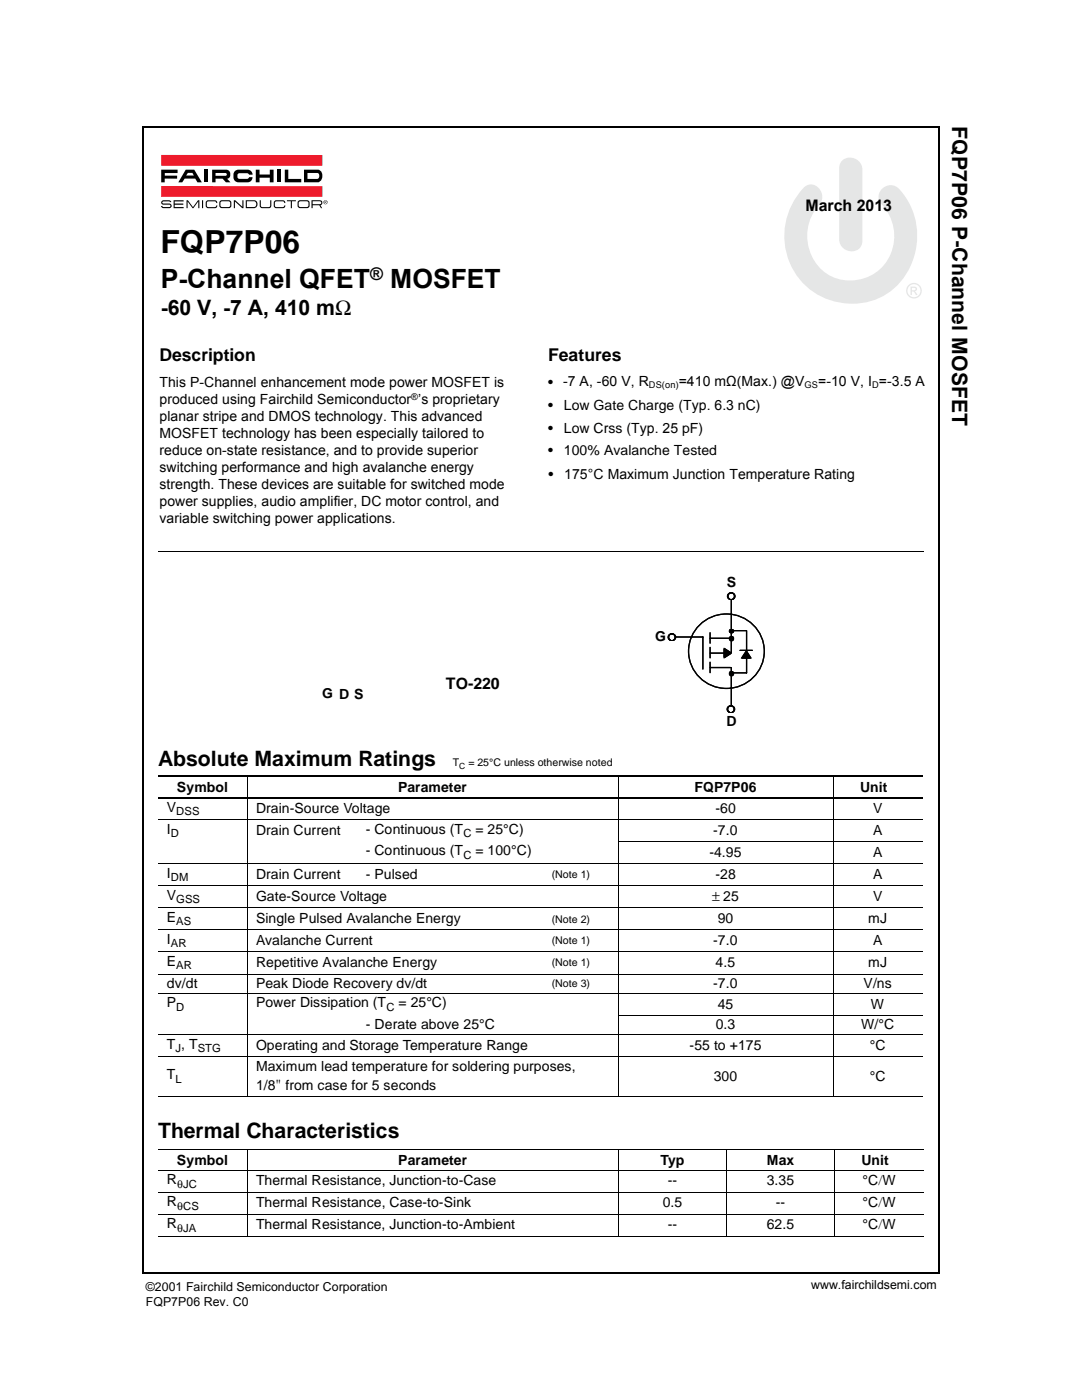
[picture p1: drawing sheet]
<svg xmlns="http://www.w3.org/2000/svg" width="216mm" height="279mm" viewBox="0 0 216 279" stroke-linecap="round" stroke-linejoin="round" font-family="sans-serif">
<defs><g id="words">
<text font-size="6.3" x="32" y="50.5">FQP7P06</text>
<g font-size="5.3">
<text x="32.1" y="57.5">P-Channel QFET</text>
<text x="77.9" y="57.5">MOSFET</text>
</g>
<g font-size="4.2">
<text x="190" y="25.2" transform="rotate(90 190 25.2)">FQP7P06 P-Channel MOSFET</text>
<text x="32.1" y="62.8">-60 V, -7 A, 410 mΩ</text>
<text x="31.5" y="152.8">Absolute Maximum Ratings</text>
<text x="31.5" y="227.2">Thermal Characteristics</text>
</g>
<g font-size="3.5">
<text x="73.8" y="55.9">®</text>
<text x="31.8" y="72.1">Description</text>
<text x="109.4" y="72.1">Features</text>
</g>
<g font-size="3.2">
<text x="160.7" y="42.2">March 2013</text>
<text x="89" y="137.4">TO-220</text>
</g>
<g font-size="2.8">
<text x="31.8" y="77.2">This P-Channel enhancement mode power MOSFET is</text>
<text x="109.4" y="77.2">•</text>
<text x="112.4" y="77">-7 A, -60 V, R</text>
<text x="135.4" y="77">=410 mΩ(Max.) @V</text>
<text x="163.3" y="77">=-10 V, I =-3.5 A</text>
<text x="31.8" y="80.6">produced using Fairchild Semiconductor ’s proprietary</text>
<text x="109.4" y="81.9">•</text>
<text x="112.5" y="81.9">Low Gate Charge (Typ. 6.3 nC)</text>
<text x="31.8" y="84">planar stripe and DMOS technology. This advanced</text>
<text x="31.8" y="87.4">MOSFET technology has been especially tailored to</text>
<text x="109.4" y="86.4">•</text>
<text x="112.5" y="86.4">Low Crss (Typ. 25 pF)</text>
<text x="31.8" y="90.8">reduce on-state resistance, and to provide superior</text>
<text x="31.8" y="94.2">switching performance and high avalanche energy</text>
<text x="109.4" y="90.8">•</text>
<text x="109.4" y="95.5">•</text>
<text x="112.5" y="90.8">100% Avalanche Tested</text>
<text x="112.6" y="95.5">175°C Maximum Junction Temperature Rating</text>
<text x="31.8" y="97.6">strength. These devices are suitable for switched mode</text>
<text x="31.8" y="101">power supplies, audio amplifier, DC motor control, and</text>
<text x="31.8" y="104.3">variable switching power applications.</text>
<text x="145" y="117.1">S</text>
<text x="130.7" y="127.8">G</text>
<text x="64.3" y="139.4">G D S</text>
<text x="145" y="144.9">D</text>
<text x="33.3" y="162">V</text>
<text x="35.3" y="158.1">Symbol</text>
<text x="79.4" y="158.1">Parameter</text>
<text x="138.6" y="158.1">FQP7P06</text>
<text x="171.6" y="158.1">Unit</text>
<text x="33.3" y="166.4">I</text>
<text x="51.1" y="162.2">Drain-Source Voltage</text>
<text x="51.1" y="166.6">Drain Current</text>
<text x="73" y="166.4">- Continuous (T</text>
<text x="94.9" y="166.4">= 25°C)</text>
<text x="142.3" y="166.6">-7.0</text>
<text x="142.8" y="162.2">-60</text>
<text x="174.2" y="166.6">A</text>
<text x="174.2" y="162.2">V</text>
<text x="73" y="170.7">- Continuous (T</text>
<text x="94.9" y="170.7">= 100°C)</text>
<text x="141.6" y="171">-4.95</text>
<text x="174.2" y="171">A</text>
<text x="33.3" y="175.1">I</text>
<text x="33.3" y="179.5">V</text>
<text x="51.1" y="175.4">Drain Current</text>
<text x="51.1" y="179.8">Gate-Source Voltage</text>
<text x="73" y="175.4">- Pulsed</text>
<text x="142.1" y="179.8">± 25</text>
<text x="142.7" y="175.4">-28</text>
<text x="174.2" y="175.4">A</text>
<text x="174.2" y="179.8">V</text>
<text x="33.3" y="183.9">E</text>
<text x="51.1" y="184.2">Single Pulsed Avalanche Energy</text>
<text x="143.2" y="184.2">90</text>
<text x="173.2" y="184.2">mJ</text>
<text x="33.3" y="188.3">I</text>
<text x="51.1" y="188.6">Avalanche Current</text>
<text x="142.3" y="188.6">-7.0</text>
<text x="174.2" y="188.6">A</text>
<text x="33.3" y="197.1">dv/dt</text>
<text x="33.3" y="192.7">E</text>
<text x="51.1" y="193">Repetitive Avalanche Energy</text>
<text x="51.1" y="197.1">Peak Diode Recovery dv/dt</text>
<text x="142.3" y="197.1">-7.0</text>
<text x="142.8" y="193">4.5</text>
<text x="172.3" y="197.1">V/ns</text>
<text x="173.2" y="193">mJ</text>
<text x="33.3" y="201">P</text>
<text x="51.1" y="201">Power Dissipation (T</text>
<text x="79.5" y="201">= 25°C)</text>
<text x="143.2" y="201.3">45</text>
<text x="173.8" y="201.3">W</text>
<text x="33.3" y="209.3">T , T</text>
<text x="51.1" y="209.6">Operating and Storage Temperature Range</text>
<text x="73" y="205.4">- Derate above 25°C</text>
<text x="137.6" y="209.6">-55 to +175</text>
<text x="142.8" y="205.4">0.3</text>
<text x="171.9" y="205.4">W/°C</text>
<text x="173.6" y="209.6">°C</text>
<text x="33.3" y="215.4">T</text>
<text x="51.1" y="213.7">Maximum lead temperature for soldering purposes,</text>
<text x="142.4" y="215.6">300</text>
<text x="173.6" y="215.6">°C</text>
<text x="51.1" y="217.6">1/8&quot; from case for 5 seconds</text>
<text x="35.3" y="232.4">Symbol</text>
<text x="79.5" y="232.4">Parameter</text>
<text x="131.8" y="232.4">Typ</text>
<text x="153" y="232.4">Max</text>
<text x="171.9" y="232.4">Unit</text>
<text x="33.3" y="236.3">R</text>
<text x="51.1" y="236.6">Thermal Resistance, Junction-to-Case</text>
<text x="133.3" y="236.6">--</text>
<text x="153" y="236.6">3.35</text>
<text x="172.1" y="236.6">°C/W</text>
<text x="33.3" y="245.1">R</text>
<text x="33.3" y="240.7">R</text>
<text x="51.1" y="241">Thermal Resistance, Case-to-Sink</text>
<text x="51.1" y="245.4">Thermal Resistance, Junction-to-Ambient</text>
<text x="132.3" y="241">0.5</text>
<text x="133.3" y="245.4">--</text>
<text x="153" y="245.4">62.5</text>
<text x="154.8" y="241">--</text>
<text x="172.1" y="245.4">°C/W</text>
<text x="172.1" y="241">°C/W</text>
</g>
<g font-size="2.5">
<text x="144" y="131.3">▶ ▲</text>
<text x="29.1" y="257.7">©2001 Fairchild Semiconductor Corporation</text>
<text x="161.9" y="257.3">www.fairchildsemi.com</text>
<text x="29.1" y="260.6">FQP7P06 Rev. C0</text>
</g>
<g font-size="2.2">
<text x="34.1" y="167">D</text>
<text x="35.2" y="162.6">DSS</text>
<text x="92.5" y="167">C</text>
<text x="92.5" y="171.5">C</text>
<text x="34.1" y="175.9">DM</text>
<text x="35.2" y="180.3">GSS</text>
<text x="35.2" y="184.7">AS</text>
<text x="34.1" y="189.1">AR</text>
<text x="35.2" y="193.5">AR</text>
<text x="35.2" y="201.7">D</text>
<text x="77.1" y="201.7">C</text>
<text x="35" y="210">J</text>
<text x="39.5" y="210">STG</text>
<text x="35" y="216.1">L</text>
<text x="35.3" y="237">θJC</text>
<text x="35.3" y="241.4">θCS</text>
<text x="35.3" y="245.8">θJA</text>
</g>
<g font-size="2.1">
<text x="144.9" y="119.8">!</text>
<text x="133.1" y="128">!</text>
<text x="144.9" y="142.3">!</text>
<text x="90.3" y="152.8">T</text>
<text x="93.5" y="152.8">= 25°C unless otherwise noted</text>
<text x="110.1" y="175.3">(Note 1)</text>
<text x="110.1" y="184.1">(Note 2)</text>
<text x="110.1" y="188.5">(Note 1)</text>
<text x="110.1" y="192.9">(Note 1)</text>
<text x="110.1" y="197">(Note 3)</text>
</g>
<g font-size="1.8">
<text x="129.5" y="77.4">DS(on)</text>
<text x="160.6" y="77.4">GS</text>
<text x="174" y="77.4">D</text>
<text x="82.1" y="79.8">®</text>
</g>
<text font-size="1.7" x="91.7" y="153.4">C</text>
<g font-size="1.1">
<text x="145.4" y="126.4">●</text>
<text x="145.4" y="127.8">●</text>
<text x="145.4" y="134.8">●</text>
</g>
</g></defs>
<path d="M28.6 25.2v228.8M28.6 25.4h158.9M187.3 25.4v228.8M28.4 254h158.9" fill="none" stroke="#000" stroke-width=".34"/>
<path d="M31.7 110v.2z" fill="#000"/>
<g fill="none" stroke="#000" stroke-width=".2">
<path d="M31.7 110.1h152.5M49.3 154.8v64M123.3 154.8v64M166.2 154.8v64M31.5 163.6h152.5M31.5 172.4h152.5M31.5 176.8h152.5M123.3 168h60.7M31.5 181.2h152.5M31.5 185.6h152.5M31.5 190h152.5M31.5 194.4h152.5"/>
<path d="M31.5 198.2h152.5M31.5 206.5h152.5M31.5 210.9h152.5M31.5 218.7h152.5M123.3 202.6h60.7M31.5 229.3h152.8M31.5 233.6h152.8M31.5 237.9h152.8M49.3 229.3v17.5M123.4 229.3v17.5M145 229.3v17.5M166.5 229.3v17.5"/>
<path d="M31.5 242.3h152.8M31.5 246.7h152.8"/>
</g>
<path d="M31.5 154.9h152.5M31.5 159.2h152.5" fill="none" stroke="#000" stroke-width=".25"/>
<path d="M130.5 116.4h22.5v27.8h-22.5z" fill="#fff"/>
<g fill="none" stroke="#000" stroke-width=".25">
<path d="M145.9 119.6v10.7M134.8 127.1h5.5v6.4M139.2 125.1a7.5 7.5 0 0 1 12 .7 7.5 7.5 0 0 1-4.1 11.3 7.5 7.5 0 0 1-8.4-3 7.5 7.5 0 0 1 .5-9zM141.7 126.3v2.1M141.7 129.2v2.1M141.7 132.2v2M141.7 130.3h4.1M141.7 127.4h4.4M141.7 133.2h4.1M145.9 125.9h3.1M145.9 133.2v7.5M147.7 129.8h2.4"/>
<path d="M149 125.9v8.4h-3.1"/>
</g>
<path d="M32.1 30.9h33.3v10.7h-33.3z" fill="#fff"/>
<path d="M32.2 30.9h32.1v2.2h-32.1z" fill="#ee1b2c"/>
<g fill="#000">
<path d="M32.2 33.9h3.2v.6h-2.5v.6h2.4v.6l-2.4-.1v.8h-.7zM34.6 40h2v.2h-1.7v.4h1.7v.3h-1.7v.4h1.7v.2h-2zM37.2 40h.3l1 1.3 1-1.3h.3v1.6l-.2-.1v-1.3l-1 1.4h-.2l-1-1.4v1.3h-.2zM40.3 40h.2v1.5h-.2zM40.8 33.9h.7v2.5h-.7zM46.9 34.1a3.6 3.6 0 0 1 2.9-.2l.5 .6 .1 .4h-.7l-.4-.3h-1.5l-.4 .2v.7l.4 .2h1.5l.4-.3h.7a.97 .97 0 0 1-1 1h-1.8a1.3 1.3 0 0 1-1.1-.9 1.3 1.3 0 0 1 .4-1.4zM51 33.9h.8v.9h2v-.9h.8v2.5h-.8v-.9h-2v.9h-.8zM51.8 40h.2v1l.3 .3h1.5l.1-.3v-1h.2v1.3l-.4 .2h-1.6l-.3-.4zM55.4 33.9h.7v2.5h-.7zM56.8 33.9h.7v1.8h2.6v.7h-3.3zM57.2 40h1.8v.2h-.8v1.4h-.2v-1.4h-.8zM32.2 40.2l.4-.2h1.4l.2 .3-.6-.1h-1l-.2 .2 .2 .2h1.2a.46 .46 0 0 1 .5 .5 .46 .46 0 0 1-.5 .4h-1.4l-.3-.4 .5 .2h1.2l.2-.2-.2-.3h-1.2a.43 .43 0 0 1-.4-.2 .43 .43 0 0 1 0-.4z"/>
<path d="M41.1 40.2l.4-.2h1.4l.4 .2 .1 .3h-.3l-.2-.3h-1.5l-.1 .3 .1 .8h1.5l.2-.3h.3l-.1 .3-.4 .3-1.6-.1a1.14 1.14 0 0 1-.2-1.3zM46.7 40h.2l1.5 1.3v-1.3h.2v1.5h-.3l-1.4-1.3v1.3h-.2zM54.7 40.2l.4-.2h1.4l.4 .2v.3h-.2l-.3-.3h-1.4l-.2 .3 .2 .8h1.4l.3-.3h.2v.3l-.4 .2h-1.6a1.14 1.14 0 0 1-.2-1.3z"/>
<path d="M37.1 33.9l-1.5 2.5h.8l.4-.8h2.2l.4 .8h.9l-1.5-2.5zM37.5 34.5h.9l.3 .5h-1.6z"/>
<path d="M42.3 33.9v2.5h.7v-.7h1.4l.7 .7h.9l-.7-.7a.94 .94 0 0 0 .7-1 .94 .94 0 0 0-.8-.8zM43 34.5h2l.2 .2a.27 .27 0 0 1 0 .3 .27 .27 0 0 1-.2 .1h-2z"/>
<path d="M43.8 40.2a1.14 1.14 0 0 0 .2 1.3h1.9a1.06 1.06 0 0 0 0-1.5h-1.7zM44 40.3l.3-.1h1.5l.1 .3v.7l-.3 .1h-1.4l-.2-.3z"/>
<path d="M49 40v1.5h1.7a.81 .81 0 0 0 .7-.9 .81 .81 0 0 0-1-.6zM49.3 40.2h1.5l.2 .1 .1 .8-.4 .2h-1.4z"/>
<path d="M59.4 40.2a1.14 1.14 0 0 0 .2 1.3h1.9a1.06 1.06 0 0 0 0-1.5h-1.6zM59.6 40.3l.3-.1h1.5l.2 .3-.1 .7-.3 .1h-1.4l-.2-.3z"/>
<path d="M60.7 33.9v2.5h2.8a1.39 1.39 0 0 0 .8-1.3 1.39 1.39 0 0 0-.8-1.2zM61.4 34.5l2.1 .1a.65 .65 0 0 1-.2 1.1h-1.9z"/>
<path d="M62.2 40v1.5h.2v-.5h1.3l.3 .5 .3 .1-.4-.6 .1-.1a.56 .56 0 0 0 .2-.8l-.5-.1zM62.4 40.2h1.5l.2 .3-.3 .3h-1.4z"/>
</g>
<path d="M32.2 37.1h32.1v2.2h-32.1z" fill="#ee1b2c"/>
<path d="M64.6 40.4a.35 .35 0 0 1 .7 0 .35 .35 0 0 1-.7 0zM64.5 40.4a.45 .45 0 0 0 .9 0 .45 .45 0 0 0-.9 0zM64.8 40.1v.5l.1-.2 .3 .2-.2-.2 .1-.3zM64.9 40.2h.1v.1h-.1z" fill="#000"/>
<path d="M156.5 31.4h27.4v29.2h-27.4z" fill="#fff"/>
<g fill="#e5e6e6">
<path d="M167.9 32.2a2.44 2.44 0 0 1 2.7-.5 2.44 2.44 0 0 1 1.5 2.2v14.2a2.18 2.18 0 0 1-1.3 1.9 2.18 2.18 0 0 1-2.3-.3 2.32 2.32 0 0 1-1.1-2v-14.1l.2-.9z"/>
<path d="M160.3 37.5a2.17 2.17 0 0 1 2.4-.5 2.17 2.17 0 0 1 1.4 2.1 3.1 3.1 0 0 1-1.3 2.6 9.1 9.1 0 0 0 4.8 14.1 8.9 8.9 0 0 0 9.8-4.4 8.9 8.9 0 0 0-1.5-10.7 2.32 2.32 0 0 1 .3-3.2 2.32 2.32 0 0 1 3.2 .2 14 14 0 0 1-3.4 21.5 13.5 13.5 0 0 1-16.7-3.7 13.5 13.5 0 0 1 .2-17z"/>
<path d="M180.8 58a1.56 1.56 0 0 1 3.1 0 1.56 1.56 0 0 1-3.1 0zM181.1 58a1.3 1.3 0 0 0 2.6 0 1.3 1.3 0 0 0-2.6 0zM181.7 57.2h.6a.49 .49 0 0 1 .7 .3 .49 .49 0 0 1-.5 .6l.6 .8h-.3l-.4-.6-.3-.1h-.1v.7h-.3zM182 57.4v.5h.5a.24 .24 0 0 0 .2-.2 .24 .24 0 0 0-.3-.3z"/>
</g>
<use href="#words"/>
</svg>
